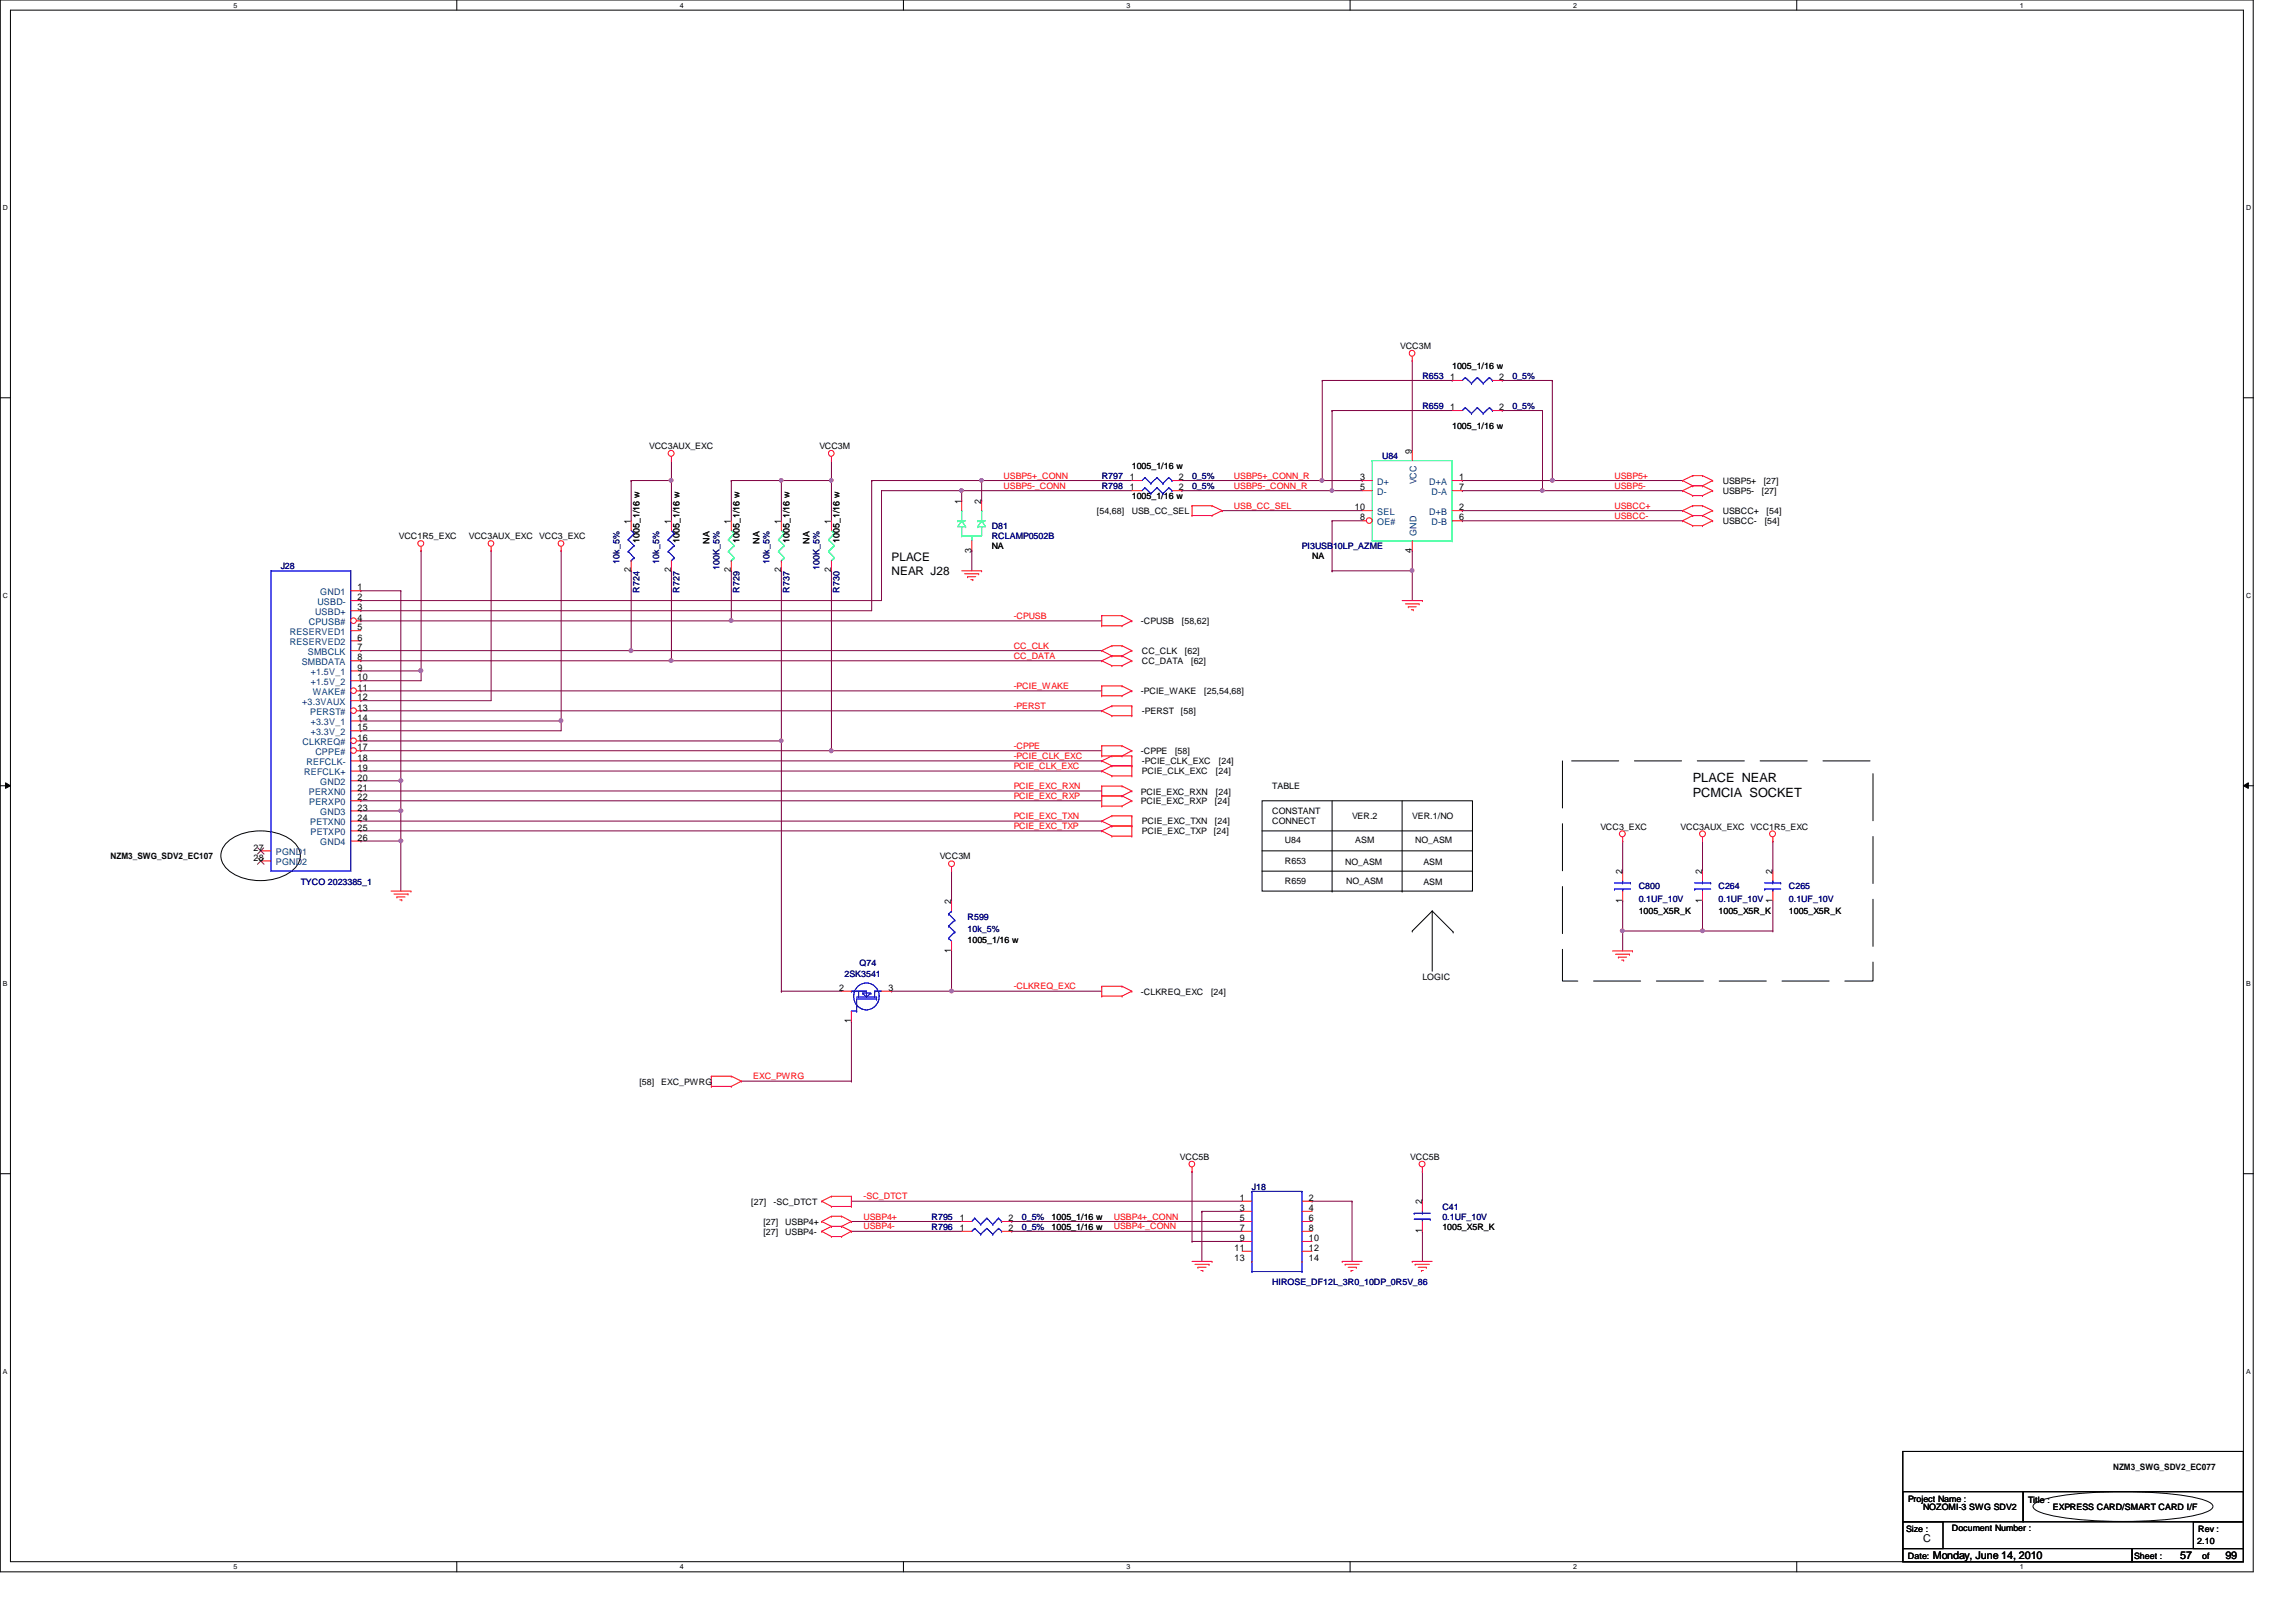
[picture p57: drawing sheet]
<svg xmlns="http://www.w3.org/2000/svg" width="297mm" height="210mm" viewBox="0 0 297 210" stroke-linecap="round" stroke-linejoin="round" font-family="sans-serif">
<defs><g id="words">
<g font-size="1.7">
<text x="219" y="101.3">PLACE NEAR</text>
<text x="219" y="103.2">PCMCIA SOCKET</text>
</g>
<g font-size="1.5">
<text x="115.4" y="72.6">PLACE</text>
<text x="115.4" y="74.4">NEAR J28</text>
</g>
<g font-size="1.4">
<text x="248.8" y="199.5">C</text>
<text x="250.1" y="201.7">Monday, June 14, 2010</text>
<text x="282.1" y="201.7">57</text>
<text x="287.9" y="201.7">99</text>
</g>
<g font-size="1.2">
<text x="187.6" y="49.2">1</text>
<text x="187.6" y="53.1">1</text>
<text x="194" y="49.2">2</text>
<text x="194" y="53.1">2</text>
<text x="182.7" y="58.7" transform="rotate(-90 182.7 58.7)">9</text>
<text x="124.4" y="65.2" transform="rotate(-90 124.4 65.2)">1</text>
<text x="127" y="65.2" transform="rotate(-90 127 65.2)">2</text>
<text x="146.2" y="63.5">1</text>
<text x="146.2" y="62.1">1</text>
<text x="152.5" y="63.5">2</text>
<text x="152.5" y="62.1">2</text>
<text x="176" y="62.1">3</text>
<text x="176" y="63.5">5</text>
<text x="188.8" y="63.5">7</text>
<text x="188.8" y="62.1">1</text>
<text x="81.6" y="67.8" transform="rotate(-90 81.6 67.8)">1</text>
<text x="86.8" y="67.8" transform="rotate(-90 86.8 67.8)">1</text>
<text x="94.6" y="67.8" transform="rotate(-90 94.6 67.8)">1</text>
<text x="101" y="67.8" transform="rotate(-90 101 67.8)">1</text>
<text x="107.5" y="67.8" transform="rotate(-90 107.5 67.8)">1</text>
<text x="125.7" y="71.5" transform="rotate(-90 125.7 71.5)">3</text>
<text x="175.3" y="66">10</text>
<text x="176" y="67.4">8</text>
<text x="182.7" y="71.5" transform="rotate(-90 182.7 71.5)">4</text>
<text x="188.8" y="66">2</text>
<text x="188.8" y="67.4">6</text>
<text x="46.3" y="76.4">1</text>
<text x="46.3" y="77.7">2</text>
<text x="81.6" y="74.1" transform="rotate(-90 81.6 74.1)">2</text>
<text x="86.8" y="74.1" transform="rotate(-90 86.8 74.1)">2</text>
<text x="94.6" y="74.1" transform="rotate(-90 94.6 74.1)">2</text>
<text x="101" y="74.1" transform="rotate(-90 101 74.1)">2</text>
<text x="107.5" y="74.1" transform="rotate(-90 107.5 74.1)">2</text>
<text x="46.3" y="80.3">4</text>
<text x="46.3" y="81.6">5</text>
<text x="46.3" y="82.9">6</text>
<text x="46.3" y="79">3</text>
<text x="46.3" y="86.8">9</text>
<text x="46.3" y="84.2">7</text>
<text x="46.3" y="85.5">8</text>
<text x="46.3" y="88.1">10</text>
<text x="46.3" y="89.4">11</text>
<text x="46.3" y="90.6">12</text>
<text x="46.3" y="91.9">13</text>
<text x="46.3" y="93.3">14</text>
<text x="46.3" y="94.5">15</text>
<text x="46.3" y="95.8">16</text>
<text x="46.3" y="97.1">17</text>
<text x="46.3" y="98.4">18</text>
<text x="46.3" y="101">20</text>
<text x="46.3" y="99.7">19</text>
<text x="46.3" y="102.3">21</text>
<text x="46.3" y="103.6">22</text>
<text x="46.3" y="104.9">23</text>
<text x="46.3" y="106.2">24</text>
<text x="46.3" y="107.5">25</text>
<text x="32.8" y="111.4">28</text>
<text x="32.8" y="110.1">27</text>
<text x="46.3" y="108.8">26</text>
<text x="209.9" y="113.1" transform="rotate(-90 209.9 113.1)">2</text>
<text x="220.2" y="113.1" transform="rotate(-90 220.2 113.1)">2</text>
<text x="229.3" y="113.1" transform="rotate(-90 229.3 113.1)">2</text>
<text x="123.1" y="117" transform="rotate(-90 123.1 117)">2</text>
<text x="209.9" y="116.8" transform="rotate(-90 209.9 116.8)">1</text>
<text x="220.2" y="116.8" transform="rotate(-90 220.2 116.8)">1</text>
<text x="229.3" y="116.8" transform="rotate(-90 229.3 116.8)">1</text>
<text x="123.1" y="123.3" transform="rotate(-90 123.1 123.3)">1</text>
<text x="108.6" y="128.2">2</text>
<text x="114.9" y="128.2">3</text>
<text x="110.1" y="132.4" transform="rotate(-90 110.1 132.4)">1</text>
<text x="160.4" y="155.4">1</text>
<text x="169.3" y="155.4">2</text>
<text x="184" y="155.9" transform="rotate(-90 184 155.9)">2</text>
<text x="124.2" y="158">1</text>
<text x="124.2" y="159.3">1</text>
<text x="130.5" y="158">2</text>
<text x="130.5" y="159.3">2</text>
<text x="159.7" y="161.9">11</text>
<text x="160.4" y="156.7">3</text>
<text x="160.4" y="158">5</text>
<text x="160.4" y="159.3">7</text>
<text x="160.4" y="160.6">9</text>
<text x="169.3" y="156.7">4</text>
<text x="169.3" y="158">6</text>
<text x="169.3" y="159.3">8</text>
<text x="169.3" y="160.6">10</text>
<text x="169.3" y="161.9">12</text>
<text x="184" y="159.6" transform="rotate(-90 184 159.6)">1</text>
<text x="159.7" y="163.2">13</text>
<text x="169.3" y="163.2">14</text>
</g>
<g font-size="1.2" fill="#004080">
<text x="178.2" y="62.7">D+</text>
<text x="178.2" y="64.1">D-</text>
<text x="183.3" y="62.7" transform="rotate(-90 183.3 62.7)">VCC</text>
<text x="184.9" y="62.7">D+A</text>
<text x="185.2" y="64.1">D-A</text>
<text x="178.2" y="66.6">SEL</text>
<text x="178.2" y="67.9">OE#</text>
<text x="183.3" y="69.3" transform="rotate(-90 183.3 69.3)">GND</text>
<text x="184.9" y="66.6">D+B</text>
<text x="185.2" y="67.9">D-B</text>
<text x="41.4" y="77">GND1</text>
<text x="37.5" y="82.2">RESERVED1</text>
<text x="37.5" y="83.5">RESERVED2</text>
<text x="40" y="80.9">CPUSB#</text>
<text x="40.8" y="79.6">USBD+</text>
<text x="41.1" y="78.3">USBD-</text>
<text x="39" y="86.1">SMBDATA</text>
<text x="39.8" y="84.8">SMBCLK</text>
<text x="40.2" y="87.4">+1.5V_1</text>
<text x="40.2" y="88.6">+1.5V_2</text>
<text x="40.5" y="90">WAKE#</text>
<text x="39.1" y="91.2">+3.3VAUX</text>
<text x="40.1" y="92.5">PERST#</text>
<text x="40.2" y="93.9">+3.3V_1</text>
<text x="40.2" y="95.1">+3.3V_2</text>
<text x="39.2" y="96.4">CLKREQ#</text>
<text x="39.4" y="100.3">REFCLK+</text>
<text x="39.7" y="99">REFCLK-</text>
<text x="40.8" y="97.7">CPPE#</text>
<text x="41.4" y="101.6">GND2</text>
<text x="40" y="102.9">PERXN0</text>
<text x="40" y="104.2">PERXP0</text>
<text x="40.1" y="106.8">PETXN0</text>
<text x="41.4" y="105.5">GND3</text>
<text x="35.7" y="112">PGND2</text>
<text x="35.7" y="110.7">PGND1</text>
<text x="40.2" y="108.1">PETXP0</text>
<text x="41.4" y="109.4">GND4</text>
</g>
<g font-size="1.1">
<text x="181.1" y="45.2">VCC3M</text>
<text x="187.9" y="47.8">1005_1/16 w</text>
<text x="84" y="58.1">VCC3AUX_EXC</text>
<text x="106" y="58.1">VCC3M</text>
<text x="187.9" y="55.5">1005_1/16 w</text>
<text x="146.4" y="64.6">1005_1/16 w</text>
<text x="146.4" y="60.7">1005_1/16 w</text>
<text x="222.9" y="62.7">USBP5+</text>
<text x="222.9" y="64">USBP5-</text>
<text x="227.9" y="64">[27]</text>
<text x="228.2" y="62.7">[27]</text>
<text x="51.6" y="69.8">VCC1R5_EXC</text>
<text x="60.7" y="69.8">VCC3AUX_EXC</text>
<text x="69.8" y="69.8">VCC3_EXC</text>
<text x="82.7" y="70.2" transform="rotate(-90 82.7 70.2)">1005_1/16 w</text>
<text x="87.9" y="70.2" transform="rotate(-90 87.9 70.2)">1005_1/16 w</text>
<text x="91.8" y="70.4" transform="rotate(-90 91.8 70.4)">NA</text>
<text x="95.7" y="70.2" transform="rotate(-90 95.7 70.2)">1005_1/16 w</text>
<text x="98.3" y="70.4" transform="rotate(-90 98.3 70.4)">NA</text>
<text x="102.1" y="70.2" transform="rotate(-90 102.1 70.2)">1005_1/16 w</text>
<text x="104.7" y="70.4" transform="rotate(-90 104.7 70.4)">NA</text>
<text x="108.6" y="70.2" transform="rotate(-90 108.6 70.2)">1005_1/16 w</text>
<text x="128.3" y="71.1">NA</text>
<text x="141.9" y="66.5">[54,68]</text>
<text x="146.4" y="66.5">USB_CC_SEL</text>
<text x="222.9" y="66.5">USBCC+</text>
<text x="222.9" y="67.8">USBCC-</text>
<text x="228.3" y="67.8">[54]</text>
<text x="228.6" y="66.5">[54]</text>
<text x="169.8" y="72.3">NA</text>
<text x="147.6" y="80.8">-CPUSB</text>
<text x="152.9" y="80.8">[58,62]</text>
<text x="147.6" y="89.9">-PCIE_WAKE</text>
<text x="147.7" y="84.7">CC_CLK</text>
<text x="147.7" y="86">CC_DATA</text>
<text x="153.3" y="84.7">[62]</text>
<text x="154.1" y="86">[62]</text>
<text x="155.8" y="89.9">[25,54,68]</text>
<text x="147.7" y="92.5">-PERST</text>
<text x="152.8" y="92.5">[58]</text>
<text x="147.6" y="97.6">-CPPE</text>
<text x="147.7" y="98.9">-PCIE_CLK_EXC</text>
<text x="147.7" y="100.2">PCIE_CLK_EXC</text>
<text x="152" y="97.6">[58]</text>
<text x="157.3" y="100.2">[24]</text>
<text x="157.7" y="98.9">[24]</text>
<text x="147.6" y="102.8">PCIE_EXC_RXN</text>
<text x="147.6" y="104.1">PCIE_EXC_RXP</text>
<text x="147.7" y="106.7">PCIE_EXC_TXN</text>
<text x="147.7" y="108">PCIE_EXC_TXP</text>
<text x="157.1" y="108">[24]</text>
<text x="157.2" y="104.1">[24]</text>
<text x="157.2" y="106.7">[24]</text>
<text x="157.3" y="102.8">[24]</text>
<text x="164.6" y="102.2">TABLE</text>
<text x="164.6" y="105.3">CONSTANT</text>
<text x="164.6" y="106.7">CONNECT</text>
<text x="174.9" y="106">VER.2</text>
<text x="182.7" y="106">VER.1/NO</text>
<text x="207" y="107.4">VCC3_EXC</text>
<text x="217.4" y="107.4">VCC3AUX_EXC VCC1R5_EXC</text>
<text x="14.3" y="111.2">NZM3_SWG_SDV2_EC107</text>
<text x="121.6" y="111.2">VCC3M</text>
<text x="166.2" y="109.1">U84</text>
<text x="166.2" y="111.8">R653</text>
<text x="174" y="111.9">NO_ASM</text>
<text x="175.3" y="109.1">ASM</text>
<text x="183.1" y="109.1">NO_ASM</text>
<text x="184.1" y="111.9">ASM</text>
<text x="166.2" y="114.3">R659</text>
<text x="174.2" y="114.3">NO_ASM</text>
<text x="184.1" y="114.5">ASM</text>
<text x="212" y="118.2">1005_X5R_K</text>
<text x="222.3" y="118.2">1005_X5R_K</text>
<text x="231.4" y="118.2">1005_X5R_K</text>
<text x="125.2" y="122.1">1005_1/16 w</text>
<text x="147.6" y="128.7">-CLKREQ_EXC</text>
<text x="156.7" y="128.7">[24]</text>
<text x="184" y="126.8">LOGIC</text>
<text x="82.7" y="140.4">[58]</text>
<text x="85.6" y="140.4">EXC_PWRG</text>
<text x="97.2" y="155.9">[27]</text>
<text x="100.1" y="155.9">-SC_DTCT</text>
<text x="152.7" y="150.1">VCC5B</text>
<text x="182.5" y="150.1">VCC5B</text>
<text x="98.8" y="158.5">[27]</text>
<text x="98.8" y="159.8">[27]</text>
<text x="101.6" y="158.5">USBP4+</text>
<text x="101.6" y="159.8">USBP4-</text>
<text x="136.1" y="157.9">1005_1/16 w</text>
<text x="136.1" y="159.2">1005_1/16 w</text>
<text x="186.6" y="159.2">1005_X5R_K</text>
<text x="273.4" y="190.2">NZM3_SWG_SDV2_EC077</text>
<text x="246.8" y="194.4">Project Name :</text>
<text x="248.8" y="195.4">NOZOMI-3 SWG SDV2</text>
<text x="262.4" y="194.5">Title :</text>
<text x="265.6" y="195.4">EXPRESS CARD/SMART CARD I/F</text>
<text x="246.6" y="198.3">Size :</text>
<text x="246.8" y="201.8">Date:</text>
<text x="252.5" y="198.2">Document Number :</text>
<text x="276.1" y="201.8">Sheet :</text>
<text x="284.3" y="199.8">2.10</text>
<text x="284.4" y="198.3">Rev :</text>
<text x="284.9" y="201.8">of</text>
</g>
<g font-size="1.1" fill="#000080">
<text x="184" y="49.1">R653</text>
<text x="184" y="52.9">R659</text>
<text x="195.7" y="49.1">0_5%</text>
<text x="195.7" y="52.9">0_5%</text>
<text x="178.8" y="59.4">U84</text>
<text x="142.5" y="63.3">R798</text>
<text x="142.5" y="62">R797</text>
<text x="154.2" y="63.3">0_5%</text>
<text x="154.2" y="62">0_5%</text>
<text x="128.3" y="68.5">D81</text>
<text x="128.3" y="69.8">RCLAMP0502B</text>
<text x="168.4" y="71.1">PI3USB10LP_AZME</text>
<text x="36.3" y="73.7">J28</text>
<text x="80.1" y="72.9" transform="rotate(-90 80.1 72.9)">10k_5%</text>
<text x="82.7" y="76.7" transform="rotate(-90 82.7 76.7)">R724</text>
<text x="85.3" y="72.9" transform="rotate(-90 85.3 72.9)">10k_5%</text>
<text x="87.9" y="76.7" transform="rotate(-90 87.9 76.7)">R727</text>
<text x="93.1" y="73.7" transform="rotate(-90 93.1 73.7)">100K_5%</text>
<text x="95.7" y="76.7" transform="rotate(-90 95.7 76.7)">R729</text>
<text x="99.6" y="72.9" transform="rotate(-90 99.6 72.9)">10k_5%</text>
<text x="102.1" y="76.7" transform="rotate(-90 102.1 76.7)">R737</text>
<text x="106" y="73.7" transform="rotate(-90 106 73.7)">100K_5%</text>
<text x="108.6" y="76.7" transform="rotate(-90 108.6 76.7)">R730</text>
<text x="38.9" y="114.5">TYCO 2023385_1</text>
<text x="125.2" y="119">R599</text>
<text x="212" y="115.1">C800</text>
<text x="212" y="116.7">0.1UF_10V</text>
<text x="222.3" y="115.1">C264</text>
<text x="222.3" y="116.7">0.1UF_10V</text>
<text x="231.4" y="115.1">C265</text>
<text x="231.4" y="116.7">0.1UF_10V</text>
<text x="111.2" y="125">Q74</text>
<text x="125.2" y="120.6">10k_5%</text>
<text x="109.3" y="126.5">2SK3541</text>
<text x="162" y="154">J18</text>
<text x="120.5" y="157.9">R795</text>
<text x="120.5" y="159.2">R796</text>
<text x="132.2" y="157.9">0_5%</text>
<text x="132.2" y="159.2">0_5%</text>
<text x="186.6" y="156.5">C41</text>
<text x="186.6" y="157.9">0.1UF_10V</text>
<text x="164.6" y="166.3">HIROSE_DF12L_3R0_10DP_0R5V_86</text>
</g>
<g font-size="1.1" fill="#f00">
<text x="129.8" y="63.2">USBP5-_CONN</text>
<text x="129.8" y="61.9">USBP5+_CONN</text>
<text x="159.6" y="61.9">USBP5+_CONN_R</text>
<text x="159.6" y="65.8">USB_CC_SEL</text>
<text x="159.6" y="63.2">USBP5-_CONN_R</text>
<text x="208.9" y="61.9">USBP5+</text>
<text x="208.9" y="63.2">USBP5-</text>
<text x="208.9" y="65.8">USBCC+</text>
<text x="208.9" y="67.1">USBCC-</text>
<text x="131.1" y="80.1">-CPUSB</text>
<text x="131.1" y="83.9">CC_CLK</text>
<text x="131.1" y="85.3">CC_DATA</text>
<text x="131.1" y="89.2">-PCIE_WAKE</text>
<text x="131.1" y="91.7">-PERST</text>
<text x="131.1" y="96.9">-CPPE</text>
<text x="131.1" y="98.2">-PCIE_CLK_EXC</text>
<text x="131.1" y="99.5">PCIE_CLK_EXC</text>
<text x="131.1" y="102.1">PCIE_EXC_RXN</text>
<text x="131.1" y="103.4">PCIE_EXC_RXP</text>
<text x="131.1" y="106">PCIE_EXC_TXN</text>
<text x="131.1" y="107.3">PCIE_EXC_TXP</text>
<text x="131.1" y="128">-CLKREQ_EXC</text>
<text x="97.4" y="139.7">EXC_PWRG</text>
<text x="111.7" y="155.2">-SC_DTCT</text>
<text x="111.7" y="157.8">USBP4+</text>
<text x="111.7" y="159.1">USBP4-</text>
<text x="144.1" y="159.1">USBP4-_CONN</text>
<text x="144.1" y="157.8">USBP4+_CONN</text>
</g>
<g font-size=".9">
<text x="30.2" y="1">5</text>
<text x="88" y="1">4</text>
<text x="145.8" y="1">3</text>
<text x="203.5" y="1">2</text>
<text x="261.3" y="1">1</text>
<text x=".4" y="27.2">D</text>
<text x="290.6" y="27.2">D</text>
<text x=".4" y="77.3">C</text>
<text x="290.6" y="77.3">C</text>
<text x=".4" y="127.6">B</text>
<text x="290.6" y="127.6">B</text>
<text x=".4" y="177.8">A</text>
<text x="290.6" y="177.8">A</text>
<text x="30.2" y="203.1">5</text>
<text x="88" y="203.1">4</text>
<text x="145.8" y="203.1">3</text>
<text x="203.5" y="203.1">2</text>
<text x="261.3" y="203.1">1</text>
</g>
</g></defs>
<path d="M0 0h291.5v203.4h-291.5zM1.4 1.3h288.8v200.8h-288.8z" fill="none" stroke="#000" stroke-width=".13"/>
<g fill="#fff">
<path d="M30.2 .2h.5v1h-.5z"/>
<path d="M30.2 202.3h.5v1h-.5z"/>
</g>
<path d="M59.1 0v1.3M59.1 202.1v1.3" fill="none" stroke="#000" stroke-width=".13"/>
<g fill="#fff">
<path d="M88 .2h.5v1h-.5z"/>
<path d="M88 202.3h.5v1h-.5z"/>
</g>
<path d="M116.9 0v1.3M116.9 202.1v1.3" fill="none" stroke="#000" stroke-width=".13"/>
<g fill="#fff">
<path d="M145.8 .2h.5v1h-.5z"/>
<path d="M145.8 202.3h.5v1h-.5z"/>
</g>
<path d="M174.7 0v1.3M174.7 202.1v1.3" fill="none" stroke="#000" stroke-width=".13"/>
<g fill="#fff">
<path d="M203.5 .2h.5v1h-.5z"/>
<path d="M203.5 202.3h.5v1h-.5z"/>
</g>
<path d="M232.4 0v1.3M232.4 202.1v1.3" fill="none" stroke="#000" stroke-width=".13"/>
<g fill="#fff">
<path d="M261.3 .2h.5v1h-.5z"/>
<path d="M261.3 202.3h.5v1h-.5z"/>
<path d="M.4 26.4h.6v1h-.6z"/>
<path d="M290.6 26.4h.6v1h-.6z"/>
<path d="M.4 76.5h.6v1.1h-.6z"/>
<path d="M290.6 76.5h.6v1.1h-.6z"/>
</g>
<path d="M0 51.5h1.4M290.2 51.5h1.3" fill="none" stroke="#000" stroke-width=".13"/>
<g fill="#fff">
<path d="M.4 126.7h.6v1.1h-.6z"/>
<path d="M290.6 126.7h.6v1.1h-.6z"/>
</g>
<path d="M0 101.7h1.4M.7 101.3l.7 .4-.7 .3zM290.2 101.7l.7-.4v.7zM290.2 101.7h1.3" fill="none" stroke="#000" stroke-width=".13"/>
<path d="M.7 101.3l.7 .4-.7 .3zM290.2 101.7l.7-.4v.7z" fill="#000"/>
<g fill="#fff">
<path d="M.4 177h.5v1h-.5z"/>
<path d="M290.6 177h.5v1h-.5z"/>
</g>
<path d="M0 151.9h1.4M290.2 151.9h1.3" fill="none" stroke="#000" stroke-width=".13"/>
<path d="M46.7 76.5h.1M46.7 76.5h5.2M51.9 76.5h.1M51.9 76.5v24.5M46.7 108.8h.1M46.7 108.8h5.2" fill="none" stroke="#800040" stroke-width=".13"/>
<circle cx="51.9" cy="108.8" r=".25" fill="#f0f"/>
<circle cx="51.9" cy="108.8" r=".25" fill="none" stroke="#f0f" stroke-width=".13"/>
<path d="M46.7 104.9h.1M46.7 101h.1M46.7 101h5.2M51.9 108.8h.1M51.9 101h.1M51.9 101v3.9h-5.2M51.9 108.8v6.5" fill="none" stroke="#800040" stroke-width=".13"/>
<circle cx="51.9" cy="101" r=".25" fill="#f0f"/>
<circle cx="51.9" cy="101" r=".25" fill="none" stroke="#f0f" stroke-width=".13"/>
<path d="M54.5 71.2h.1M54.5 71.2v15.6h-7.8M46.7 86.8h.1" fill="none" stroke="#800040" stroke-width=".13"/>
<circle cx="54.4" cy="86.8" r=".26" fill="#f0f"/>
<circle cx="54.4" cy="86.8" r=".26" fill="none" stroke="#f0f" stroke-width=".13"/>
<path d="M46.7 77.7h.1M46.7 79h.1M46.7 77.7h67.3M46.7 79h66.1M46.7 88.1h.1M54.5 86.8h.1M54.5 86.8v1.3h-7.8M94.6 80.3h.1M94.6 80.3h47.9" fill="none" stroke="#800040" stroke-width=".13"/>
<path d="M94.4 80.1h.2l.2 .1-.1 .3-.1 .1-.2-.1z" fill-rule="evenodd" fill="#f0f"/>
<path d="M94.4 80.1h.2l.2 .1-.1 .3-.1 .1-.2-.1z" fill="none" stroke="#f0f" stroke-width=".13"/>
<path d="M63.5 71.2h.1M63.5 71.2v19.5h-16.8M46.7 90.7h.1M46.7 94.6h.1M46.7 93.3h.1M46.7 93.3h25.9M72.6 93.3h.1M72.6 93.3v1.3h-25.9" fill="none" stroke="#800040" stroke-width=".13"/>
<path d="M72.4 93.1l.2-.1 .2 .1-.1 .3-.1 .1-.2-.1z" fill-rule="evenodd" fill="#f0f"/>
<path d="M72.4 93.1l.2-.1 .2 .1-.1 .3-.1 .1-.2-.1z" fill="none" stroke="#f0f" stroke-width=".13"/>
<path d="M81.7 84.2h.1M81.7 84.2h60.8" fill="none" stroke="#800040" stroke-width=".13"/>
<path d="M81.5 84l.1-.1 .2 .2v.3l-.2 .1-.1-.1z" fill-rule="evenodd" fill="#f0f"/>
<path d="M81.5 84l.1-.1 .2 .2v.3l-.2 .1-.1-.1z" fill="none" stroke="#f0f" stroke-width=".13"/>
<path d="M86.9 85.5h.1M86.9 85.5h55.6" fill="none" stroke="#800040" stroke-width=".13"/>
<circle cx="86.8" cy="85.5" r=".25" fill="#f0f"/>
<circle cx="86.8" cy="85.5" r=".25" fill="none" stroke="#f0f" stroke-width=".13"/>
<path d="M46.7 89.4h.1M46.7 92h.1M46.7 89.4h95.8M46.7 92h95.8M107.6 97.2h.1M107.6 97.2h34.9" fill="none" stroke="#800040" stroke-width=".13"/>
<path d="M107.4 97l.1-.1 .2 .1v.3l-.2 .1-.1-.1z" fill-rule="evenodd" fill="#f0f"/>
<path d="M107.4 97l.1-.1 .2 .1v.3l-.2 .1-.1-.1z" fill="none" stroke="#f0f" stroke-width=".13"/>
<g fill="none" stroke="#800040" stroke-width=".13">
<path d="M81.7 73.9h.1M81.7 62.2h.1M81.7 62.2v5.2M81.7 73.9v10.3h-35M81.7 62.2h5.2M86.9 73.9h.1M86.9 73.9v11.6h-40.2M46.7 98.5h.1M46.7 99.8h.1M46.7 84.2h.1M46.7 85.5h.1M46.7 98.5h95.8"/>
<path d="M46.7 99.8h95.8M46.7 102.4h.1M46.7 103.6h.1M46.7 106.3h.1M46.7 107.5h.1M46.7 102.4h95.8M46.7 103.6h95.8M46.7 106.3h95.8M46.7 107.5h95.8"/>
</g>
<circle cx="86.8" cy="62.2" r=".25" fill="#f0f"/>
<circle cx="86.8" cy="62.2" r=".25" fill="none" stroke="#f0f" stroke-width=".13"/>
<path d="M72.6 71.2h.1M72.6 71.2v22.1M86.9 62.2h.1M86.9 62.2v5.2M51.9 104.9h.1M51.9 104.9v3.9" fill="none" stroke="#800040" stroke-width=".13"/>
<circle cx="51.9" cy="104.9" r=".25" fill="#f0f"/>
<circle cx="51.9" cy="104.9" r=".25" fill="none" stroke="#f0f" stroke-width=".13"/>
<g fill="none" stroke="#800040" stroke-width=".13">
<path d="M86.9 59.6v2.6M86.9 62.2h.1M94.6 73.9h.1M94.6 73.9v6.4h-47.9M101.1 73.9h.1M101.1 73.9v22h-54.4M107.6 73.9h.1M107.6 62.2h.1M107.6 62.2v5.2M107.6 73.9v23.3h-60.9M46.7 80.3h.1M46.7 95.9h.1"/>
<path d="M46.7 97.2h.1"/>
</g>
<path d="M107.4 62h.3l.1 .1-.1 .2-.2 .1-.1-.1z" fill-rule="evenodd" fill="#f0f"/>
<path d="M107.4 62h.3l.1 .1-.1 .2-.2 .1-.1-.1z" fill="none" stroke="#f0f" stroke-width=".13"/>
<path d="M101.1 62.2h.1M101.1 62.2h6.5" fill="none" stroke="#800040" stroke-width=".13"/>
<path d="M100.9 62h.3l.1 .1-.1 .2-.2 .1-.1-.1z" fill-rule="evenodd" fill="#f0f"/>
<path d="M100.9 62h.3l.1 .1-.1 .2-.2 .1-.1-.1z" fill="none" stroke="#f0f" stroke-width=".13"/>
<path d="M107.6 59.6v2.6M94.6 62.2h.1M94.6 62.2v5.2M94.6 62.2h6.5M101.1 62.2h.1M101.1 62.2v5.2M107.6 62.2h.1M101.1 95.9v32.4M101.1 128.3h.1" fill="none" stroke="#800040" stroke-width=".13"/>
<path d="M100.9 95.7h.3l.1 .1-.1 .2-.2 .1-.1-.1z" fill-rule="evenodd" fill="#f0f"/>
<path d="M100.9 95.7h.3l.1 .1-.1 .2-.2 .1-.1-.1z" fill="none" stroke="#f0f" stroke-width=".13"/>
<g fill="none" stroke="#800040" stroke-width=".13">
<path d="M123.1 112.7h.1M123.1 112.7v3.9M95.9 139.9h14.2M101.1 128.3h.1M101.1 128.3h7.8M110.1 139.9h.1M110.1 132.2h.1M110.1 132.2v7.7M115.4 128.3h.1M115.4 128.3h27.1M123.1 128.3h.1M123.1 123.1h.1"/>
<path d="M123.1 123.1v5.2"/>
</g>
<circle cx="123.1" cy="128.2" r=".25" fill="#f0f"/>
<circle cx="123.1" cy="128.2" r=".25" fill="none" stroke="#f0f" stroke-width=".13"/>
<path d="M114 63.5h.1M114 63.5v14.2M124.4 63.5h.1M124.4 63.5h22" fill="none" stroke="#800040" stroke-width=".13"/>
<path d="M124.2 63.3h.3l.1 .2-.1 .1-.1 .1-.2-.1z" fill-rule="evenodd" fill="#f0f"/>
<path d="M124.2 63.3h.3l.1 .2-.1 .1-.1 .1-.2-.1z" fill="none" stroke="#f0f" stroke-width=".13"/>
<path d="M112.8 62.2h.1M112.8 62.2v16.8M127 62.2h.1M127 62.2h19.4" fill="none" stroke="#800040" stroke-width=".13"/>
<path d="M126.8 62h.3l.1 .1-.1 .2-.1 .1-.2-.1z" fill-rule="evenodd" fill="#f0f"/>
<path d="M126.8 62h.3l.1 .1-.1 .2-.1 .1-.2-.1z" fill="none" stroke="#f0f" stroke-width=".13"/>
<path d="M112.8 62.2h.1M112.8 62.2h14.2v2.6M114 63.5h.1M114 63.5h10.4v1.3M124.4 64.8h.1M125.7 71.2h.1M125.7 71.2v2.7M127 64.8h.1M152.9 62.2h18.2M171.1 62.2h.1M172.3 63.5h.1M172.3 63.5h3.9" fill="none" stroke="#800040" stroke-width=".13"/>
<path d="M172.1 63.3h.4v.2v.1l-.2 .1-.2-.1z" fill-rule="evenodd" fill="#f0f"/>
<path d="M172.1 63.3h.4v.2v.1l-.2 .1-.2-.1z" fill="none" stroke="#f0f" stroke-width=".13"/>
<path d="M199.6 63.5h.1M199.6 63.5h18.1M200.8 62.2h.1M200.8 62.2h16.9" fill="none" stroke="#800040" stroke-width=".13"/>
<path d="M199.4 63.3h.3l.1 .2-.1 .1-.2 .1-.1-.1z" fill-rule="evenodd" fill="#f0f"/>
<path d="M199.4 63.3h.3l.1 .2-.1 .1-.2 .1-.1-.1z" fill="none" stroke="#f0f" stroke-width=".13"/>
<path d="M171.1 49.2h.1M171.1 49.2v13M158.1 66.1h.1M158.1 66.1h18.1M189.2 66.1h.1M189.2 67.4h.1M189.2 66.1h28.5M189.2 67.4h28.5" fill="none" stroke="#800040" stroke-width=".13"/>
<circle cx="171" cy="62.2" r=".25" fill="#f0f"/>
<circle cx="171" cy="62.2" r=".25" fill="none" stroke="#f0f" stroke-width=".13"/>
<path d="M171.1 49.2h16.8M172.3 53.1h.1M172.3 53.1v10.4h-19.4M172.3 53.1h15.6M187.9 49.2h.1M200.8 49.2h.1M200.8 49.2v13M152.9 63.5h.1M171.1 62.2h5.1M176.2 62.2h.1" fill="none" stroke="#800040" stroke-width=".13"/>
<circle cx="200.8" cy="62.2" r=".25" fill="#f0f"/>
<circle cx="200.8" cy="62.2" r=".25" fill="none" stroke="#f0f" stroke-width=".13"/>
<g fill="none" stroke="#800040" stroke-width=".13">
<path d="M182.7 46.7h.1M182.7 46.7v11.6M194.3 49.2h.1M194.3 53.1h.1M194.3 49.2h6.5M194.3 53.1h5.3M199.6 53.1h.1M199.6 53.1v10.4h-10.4M172.3 67.4h.1M172.3 73.9h.1M172.3 67.4h3.9M172.3 67.4v6.5"/>
<path d="M172.3 73.9h10.4M182.7 73.9h.1M182.7 73.9v3.8M189.2 63.5h.1M189.2 62.2h.1M189.2 62.2h11.6"/>
</g>
<path d="M182.5 73.6h.2l.2 .1-.1 .3-.1 .1-.2-.1z" fill-rule="evenodd" fill="#f0f"/>
<path d="M182.5 73.6h.2l.2 .1-.1 .3-.1 .1-.2-.1z" fill="none" stroke="#f0f" stroke-width=".13"/>
<g fill="none" stroke="#800040" stroke-width=".13">
<path d="M182.7 71.2h.1M182.7 71.2v2.7M209.9 108.8h.1M209.9 108.8v3.9M229.4 116.6v3.9M209.9 120.5h.1M209.9 120.5v2.6M220.3 120.5h.1M220.3 120.5h9.1M229.4 120.5h.1M110.1 158.1h.1M110.1 159.3h.1"/>
<path d="M110.1 155.4h.1M110.1 155.4h50.6M110.1 159.3h14.3M110.1 158.1h14.3M130.9 159.3h.1M130.9 158.1h.1M130.9 159.3h29.8M130.9 158.1h29.8M154.2 151.6h.1M154.2 151.6v9.1M155.5 156.8h.1M155.5 156.8v6.4"/>
<path d="M155.5 156.8h5.2M169.8 155.4h.1M169.8 155.4h5.1M174.9 155.4h.1M174.9 155.4v7.8M184 151.6h.1M184 159.3h.1M184 151.6v3.8M184 159.3v3.9M154.2 160.7h.1M154.2 160.7h6.5"/>
</g>
<circle cx="220.3" cy="120.4" r=".25" fill="#f0f"/>
<circle cx="220.3" cy="120.4" r=".25" fill="none" stroke="#f0f" stroke-width=".13"/>
<path d="M209.9 116.6h.1M209.9 116.6v3.9M220.3 116.6v3.9M209.9 120.5h.1M209.9 120.5h10.4M220.3 120.5h.1" fill="none" stroke="#800040" stroke-width=".13"/>
<circle cx="209.9" cy="120.4" r=".25" fill="#f0f"/>
<circle cx="209.9" cy="120.4" r=".25" fill="none" stroke="#f0f" stroke-width=".13"/>
<path d="M220.3 108.8h.1M220.3 108.8v3.9M229.4 108.8h.1M229.4 108.8v3.9" fill="none" stroke="#800040" stroke-width=".13"/>
<g fill="none" stroke="#f00" stroke-width=".13">
<path d="M86.9 59.6h.1M86.9 59.1v.5M107.6 59.6h.1M107.6 59.1v.5M182.7 46.7h.1M182.7 46.1v.6M187.9 49.2h1.3M193.1 49.2h1.2M45.4 77.7h1.3M45.4 76.5h1.3M54.5 71.2h.1M54.5 70.7v.5"/>
<path d="M63.5 71.2h.1M63.5 70.7v.5M72.6 71.2h.1M72.6 70.7v.5M81.7 67.4v1.3M81.7 72.6v1.3M124.4 73.9h2.6M124.8 74.3h1.8M125.2 74.6h.1M125.2 74.6h1M125.6 75h.3M125.9 75h.1"/>
<path d="M126.6 74.3h.1M127 73.9h.1M142.5 79.7h.1M142.5 79.7h2.7M142.5 79.7v1.3M145.2 79.7h.1M145.2 79.7l1.2 .6M154.2 65.4h.1M154.2 66.7h.1M154.2 65.4h2.6M154.2 66.7h2.6M154.2 65.4v1.3"/>
<path d="M156.8 65.4h.1M156.8 66.7h.1M156.8 65.4l1.3 .7M158.1 66.1h.1M158.1 66.1l-1.3 .6M181.4 77.7h2.6M181.8 78.1h1.8M182.2 78.5h.1M182.2 78.5h1M182.6 78.9h.2M182.8 78.9h.1M183.6 78.1h.1"/>
<path d="M184 77.7h.1M217.7 62.2h.1M217.7 63.5h.1M217.7 66.1h.1M217.7 67.4h.1M217.7 62.2l1.3 .7M217.7 63.5l1.3 .6M217.7 66.1l1.3 .6M217.7 67.4l1.3 .6M219 61.6h.1M219 62.9h.1M219 64.1h.1"/>
<path d="M219 65.4h.1M219 66.7h.1M219 68h.1M219 61.6l-1.3 .6M219 61.6h1.3M219 62.9h1.3M219 62.9l-1.3 .6M219 64.1h1.3M219 65.4l-1.3 .7M219 65.4h1.3M219 66.7h1.3M219 66.7l-1.3 .7"/>
<path d="M219 68h1.3M220.3 61.6h.1M220.3 62.9h.1M220.3 64.1h.1M220.3 65.4h.1M220.3 66.7h.1M220.3 68h.1M220.3 61.6l1.3 .6M220.3 62.9l1.3 .6M220.3 65.4l1.3 .7M220.3 66.7l1.3 .7M221.6 62.2h.1"/>
<path d="M221.6 63.5h.1M221.6 66.1h.1M221.6 67.4h.1M221.6 62.2l-1.3 .7M221.6 63.5l-1.3 .6M221.6 66.1l-1.3 .6M221.6 67.4l-1.3 .6M45.4 86.8h1.3M142.5 81h.1M142.5 84.2h.1M142.5 85.5h.1M142.5 88.8h.1"/>
<path d="M142.5 90h.1M142.5 92h.1M142.5 96.5h.1M142.5 97.8h.1M142.5 98.5h.1M142.5 99.8h.1M142.5 88.8v1.2M142.5 96.5v1.3M142.5 81h2.7M142.5 84.2l1.3 .7M142.5 85.5l1.3 .6M142.5 88.8h2.7"/>
<path d="M142.5 90h2.7M142.5 92l1.3 .6M142.5 96.5h2.7M142.5 97.8h3.9M142.5 98.5l1.3 .6M142.5 99.8l1.3 .6M143.8 83.6h.1M143.8 84.9h.1M143.8 86.1h.1M143.8 91.4h.1M143.8 92.6h.1M143.8 97.8h.1"/>
<path d="M143.8 99.1h.1M143.8 83.6l-1.3 .6M143.8 83.6h1.4M143.8 84.9h1.4M143.8 84.9l-1.3 .6M143.8 86.1h1.4M143.8 91.4l-1.3 .6M143.8 91.4h2.6M143.8 92.6h2.6M143.8 97.8l-1.3 .7M143.8 99.1h2.6M143.8 99.1l-1.3 .7"/>
<path d="M145.2 81h.1M145.2 83.6h.1M145.2 84.9h.1M145.2 86.1h.1M145.2 88.8h.1M145.2 90h.1M145.2 96.5h.1M145.2 97.8h.1M145.2 83.6l1.2 .6M145.2 84.9l1.2 .6M145.2 88.8l1.2 .6M145.2 96.5l1.2 .7"/>
<path d="M146.4 80.3h.1M146.4 84.2h.1M146.4 85.5h.1M146.4 89.4h.1M146.4 91.4h.1M146.4 92.6h.1M146.4 97.2h.1M146.4 97.8h.1M146.4 99.1h.1M146.4 80.3l-1.2 .7M146.4 84.2l-1.2 .7M146.4 85.5l-1.2 .6"/>
<path d="M146.4 89.4l-1.2 .6M146.4 91.4v1.2M146.4 97.8v2.6M146.4 97.2l-1.2 .6M33.7 111.4h1.3M33.7 110.1h1.3M50.6 115.3h2.6M51 115.7h1.8M51.3 116.1h.1M51.3 116.1h1.1M51.7 116.5h.3M52 116.5h.1"/>
<path d="M52.8 115.7h.1M53.2 115.3h.1M123.1 112.7h.1M123.1 112.2v.5M142.5 101.7h.1M142.5 103h.1M142.5 104.3h.1M142.5 106.3h.1M142.5 107.5h.1M142.5 101.7v2.6M142.5 101.7h2.7M142.5 103h2.7"/>
<path d="M142.5 104.3h2.7M142.5 106.3l1.3 .6M142.5 107.5l1.3 .7M143.8 100.4h.1M143.8 105.6h.1M143.8 106.9h.1M143.8 108.2h.1M143.8 100.4h2.6M143.8 105.6l-1.3 .7M143.8 105.6h2.6M143.8 106.9h2.6M143.8 106.9l-1.3 .6"/>
<path d="M143.8 108.2h2.6M145.2 101.7h.1M145.2 103h.1M145.2 104.3h.1M145.2 101.7l1.2 .7M145.2 103l1.2 .6M146.4 100.4h.1M146.4 102.4h.1M146.4 103.6h.1M146.4 105.6h.1M146.4 106.9h.1M146.4 108.2h.1"/>
<path d="M146.4 105.6v2.6M146.4 102.4l-1.2 .6M146.4 103.6l-1.2 .7M209.9 108.8h.1M209.9 108.3v.5M220.3 108.8h.1M220.3 108.3v.5M229.4 108.8h.1M229.4 108.3v.5M92 139.3h.1M92 139.3h2.6M92 139.3v1.3"/>
<path d="M94.6 139.3h.1M94.6 139.3l1.3 .6M95.9 139.9h.1M95.9 139.9l-1.3 .7M142.5 127.6h.1M142.5 128.9h.1M142.5 127.6v1.3M142.5 127.6h2.7M142.5 128.9h2.7M145.2 127.6h.1M145.2 128.9h.1M145.2 127.6l1.2 .7"/>
<path d="M146.4 128.3h.1M146.4 128.3l-1.2 .6M208.6 123.1h2.6M209 123.5h1.8M209.4 123.9h.1M209.4 123.9h1M209.8 124.2h.3M210.1 124.2h.1M210.8 123.5h.1M211.2 123.1h.1M92 140.6h.1M92 140.6h2.6"/>
<path d="M94.6 140.6h.1M106.3 158.1h.1M106.3 159.3h.1M106.3 155.4h.1M106.3 158.1l1.3 .6M106.3 159.3l1.3 .7M106.3 155.4l1.3 .7M107.6 157.4h.1M107.6 158.7h.1M107.6 154.8h.1M107.6 156.1h.1M107.6 157.4h1.3"/>
<path d="M107.6 157.4l-1.3 .7M107.6 158.7h1.3M107.6 158.7l-1.3 .6M107.6 154.8l-1.3 .6M107.6 154.8h2.5M107.6 156.1h2.5M108.9 157.4h.1M108.9 158.7h.1M108.9 157.4l1.2 .7M108.9 158.7l1.2 .6M110.1 158.1h.1M110.1 159.3h.1"/>
<path d="M110.1 154.8h.1M110.1 156.1h.1M110.1 158.1l-1.2 .6M110.1 159.3l-1.2 .7M110.1 154.8v1.3M124.4 158.1h1.3M129.6 158.1h1.3M154.2 151.6h.1M154.2 151v.6M184 151.6h.1M184 151v.6M107.6 160h.1"/>
<path d="M107.6 160h1.3M108.9 160h.1M154.2 163.2h2.6M154.6 163.6h1.8M155 164h.1M155 164h1M155.4 164.4h.2M155.6 164.4h.1M156.4 163.6h.1M156.8 163.2h.1M173.6 163.2h.1M173.6 163.2h2.6"/>
<path d="M174 163.6h.1M174 163.6h1.8M174.4 164h1.1M174.8 164.4h.1M174.8 164.4h.2M175.5 164h.1M182.7 163.2h.1M182.7 163.2h2.6M183.1 163.6h.1M183.1 163.6h1.8M183.5 164h1M183.9 164.4h.1"/>
<path d="M183.9 164.4h.2M184.5 164h.1"/>
<circle cx="86.8" cy="58.7" r=".38"/>
<circle cx="107.5" cy="58.7" r=".38"/>
<circle cx="182.7" cy="45.7" r=".38"/>
<circle cx="54.4" cy="70.3" r=".37"/>
<circle cx="63.5" cy="70.3" r=".37"/>
<circle cx="72.6" cy="70.3" r=".37"/>
<circle cx="123.1" cy="111.8" r=".37"/>
<circle cx="209.9" cy="107.9" r=".38"/>
<circle cx="220.3" cy="107.9" r=".38"/>
<circle cx="229.3" cy="107.9" r=".38"/>
<circle cx="154.2" cy="150.6" r=".37"/>
<circle cx="184" cy="150.6" r=".37"/>
</g>
<g fill="none" stroke="#000" stroke-width=".13">
<path d="M29.3 109.1a6.9 6.9 0 0 1 7-1.1 3.3 3.3 0 0 1 2.6 2.7 3.4 3.4 0 0 1-2.6 2.8 7.3 7.3 0 0 1-6.5-.7 2.34 2.34 0 0 1-.5-3.7zM163.3 103.6h27.2v11.7h-27.2zM163.3 107.5h27.2M163.3 110.1h27.2M163.3 112.7h27.2M172.3 115.3h.1M172.3 103.6v11.7M181.4 115.3h.1M181.4 103.6v11.7M185.3 117.9h.1M185.3 117.9v7.8M185.3 117.9l-2.6 2.6"/>
<path d="M185.3 117.9l2.7 2.7M190.5 107.5h.1M190.5 110.1h.1M190.5 112.7h.1M182.7 120.5h.1M188 120.6h.1M246.2 196.9h5.2v3.5h-5.2zM246.2 193h15.5v3.9h-15.5zM246.2 187.8h44v14.3h-44zM261.7 193h28.5v3.9h-28.5zM263.1 194.7a5.8 5.8 0 0 1 2.8-1 59.4 59.4 0 0 1 17.5 0 5.8 5.8 0 0 1 2.8 1l.1 .2-.1 .3a5.8 5.8 0 0 1-2.8 1 57.3 57.3 0 0 1-17.5 0 5.8 5.8 0 0 1-2.8-1l-.1-.3zM283.8 196.9h6.4v3.5h-6.4z"/>
<path d="M246.2 200.4h29.6v1.7h-29.6zM275.8 200.4h14.4v1.7h-14.4z"/>
</g>
<path d="M202.1 98.5h40.2v28.5h-40.2z" fill="none" stroke="#000" stroke-width=".13" stroke-dasharray="6.1 2"/>
<g fill="none" stroke="#00f" stroke-width=".13">
<path d="M189.6 48.9h.1M189.6 48.9l-.4 .3M189.6 48.9l.8 .7M190.4 49.6h.1M191.1 48.9h.1M191.1 48.9l-.7 .7M191.1 48.9l.8 .7M191.9 49.6h.1M192.7 48.9h.1M192.7 48.9l-.8 .7M192.7 48.9l.4 .3M193.1 49.2h.1"/>
<path d="M35 73.9h10.4v38.8h-10.4zM81.3 69.8h.1M81.3 71.4h.1M81.3 69.8l.7 .8M81.3 71.4l.7 .8M81.7 72.6h.1M81.7 68.7l.3 .3M82 69h.1M82 70.6h.1M82 72.2h.1M82 69l-.7 .8M82 70.6l-.7 .8"/>
<path d="M82 72.2l-.3 .4M126.1 157.6h.1M126.1 157.6l-.4 .5M126.1 157.6l.8 .9M126.9 158.5h.1M127.7 157.6h.1M127.7 157.6l-.8 .9M127.7 157.6l.7 .9M128.4 158.5h.1M129.2 157.6h.1M129.2 157.6l-.8 .9M129.2 157.6l.4 .5"/>
<path d="M129.6 158.1h.1"/>
</g>
<path d="M33.4 111l.8 .8M33.4 109.7l.8 .8M34.1 111l-.8 .8M34.1 109.7l-.8 .8" fill="none" stroke="#804000" stroke-width=".13"/>
<circle cx="45.7" cy="80.3" r=".37" fill="#fff"/>
<g fill="none" stroke="#f00" stroke-width=".13">
<path d="M45.4 81.6h1.3M45.4 82.9h1.3M45.4 84.2h1.3M45.4 85.5h1.3M45.4 88.1h1.3M46.1 80.3h.6"/>
<circle cx="45.7" cy="80.3" r=".37"/>
</g>
<circle cx="45.7" cy="89.4" r=".37" fill="#fff"/>
<g fill="none" stroke="#f00" stroke-width=".13">
<path d="M45.4 90.7h1.3M46.1 89.4h.6"/>
<circle cx="45.7" cy="89.4" r=".37"/>
</g>
<circle cx="45.7" cy="92" r=".37" fill="#fff"/>
<g fill="none" stroke="#f00" stroke-width=".13">
<path d="M45.4 93.3h1.3M45.4 94.6h1.3M46.1 92h.6"/>
<circle cx="45.7" cy="92" r=".37"/>
</g>
<circle cx="45.7" cy="95.9" r=".37" fill="#fff"/>
<g fill="none" stroke="#f00" stroke-width=".13">
<path d="M46.1 95.9h.6"/>
<circle cx="45.7" cy="95.9" r=".37"/>
</g>
<circle cx="45.7" cy="97.1" r=".37" fill="#fff"/>
<g fill="none" stroke="#f00" stroke-width=".13">
<path d="M45.4 79h1.3M94.6 67.4v1.3M94.6 72.6v1.3M146.4 63.5h1.3M151.6 63.5h1.3M176.2 66.1h1.3M45.4 98.5h1.3M45.4 99.8h1.3M46.1 97.2h.6M45.4 101h1.3M45.4 102.4h1.3M45.4 103.6h1.3"/>
<path d="M45.4 104.9h1.3M45.4 106.3h1.3M45.4 107.5h1.3M45.4 108.8h1.3"/>
<circle cx="45.7" cy="97.1" r=".37"/>
</g>
<g fill="none" stroke="#00ff80" stroke-width=".13">
<path d="M177.5 59.6h.1M177.5 59.6v10.4M177.5 59.6h10.4M187.9 59.6h.1M187.9 59.6v10.4M94.2 69.8h.1M94.2 71.4h.1M94.2 69.8l.8 .8M94.2 71.4l.8 .8M94.6 72.6h.1M94.6 68.7l.4 .3M95 69h.1"/>
<path d="M95 70.6h.1M95 72.2h.1M95 69l-.8 .8M95 70.6l-.8 .8M95 72.2l-.4 .4M177.5 70h.1M177.5 70h10.4M187.9 70h.1"/>
</g>
<path d="M148.1 63.1h.1M148.1 63.1l-.4 .4M148.1 63.1l.8 .8M148.9 63.9h.1M149.7 63.1h.1M149.7 63.1l-.8 .8M149.7 63.1l.7 .8M150.4 63.9h.1M151.2 63.1h.1M151.2 63.1l-.8 .8M151.2 63.1l.4 .4M151.6 63.5h.1" fill="none" stroke="#00f" stroke-width=".13"/>
<circle cx="177.1" cy="67.4" r=".37" fill="#fff"/>
<g fill="none" stroke="#f00" stroke-width=".13">
<path d="M182.7 58.3v1.3M187.9 53.1h1.3M193.1 53.1h1.2M86.9 67.4v1.3M86.9 72.6v1.3M101.1 67.4v1.3M101.1 72.6v1.3M107.6 67.4v1.3M107.6 72.6v1.3M124.4 64.8v1.3M125.7 70v1.2M127 64.8v1.3"/>
<path d="M146.4 62.2h1.3M151.6 62.2h1.3M176.2 67.4h.6M176.2 62.2h1.3M176.2 63.5h1.3M182.7 70v1.2M187.9 67.4h1.3M187.9 62.2h1.3M187.9 63.5h1.3M187.9 66.1h1.3M123.1 116.6v1.3M209.9 112.7v1.3"/>
<path d="M209.9 115.3v1.3M220.3 112.7v1.3M220.3 115.3v1.3M229.4 112.7v1.3M229.4 115.3v1.3M108.9 128.3h1.2M110.1 130.9v1.3M114 128.3h1.4M123.1 121.8v1.3M124.4 159.3h1.3M129.6 159.3h1.3M160.7 156.8h1.3"/>
<path d="M160.7 158.1h1.3M160.7 159.3h1.3M160.7 155.4h1.3M168.4 156.8h1.4M168.4 158.1h1.4M168.4 159.3h1.4M168.4 155.4h1.4M184 155.4v1.4M184 158.1v1.2M160.7 160.7h1.3M160.7 161.9h1.3M162 163.2h.1"/>
<path d="M168.4 163.2h.1M168.4 160.7h1.4M168.4 161.9h1.4"/>
<circle cx="177.1" cy="67.4" r=".37"/>
</g>
<g fill="none" stroke="#00f" stroke-width=".13">
<path d="M189.6 52.7h.1M189.6 52.7l-.4 .4M189.6 52.7l.8 .8M190.4 53.5h.1M191.1 52.7h.1M191.1 52.7l-.7 .8M191.1 52.7l.8 .8M191.9 53.5h.1M192.7 52.7h.1M192.7 52.7l-.8 .8M192.7 52.7l.4 .4M193.1 53.1h.1"/>
<path d="M86.4 69.8h.1M86.4 71.4h.1M86.4 69.8l.8 .8M86.4 71.4l.8 .8M86.9 72.6h.1M86.9 68.7l.3 .3M87.2 69h.1M87.2 70.6h.1M87.2 72.2h.1M87.2 69l-.8 .8M87.2 70.6l-.8 .8M87.2 72.2l-.3 .4"/>
<path d="M148.1 61.8h.1M148.1 61.8l-.4 .4M148.1 61.8l.8 .8M148.9 62.6h.1M149.7 61.8h.1M149.7 61.8l-.8 .8M149.7 61.8l.7 .8M150.4 62.6h.1M151.2 61.8h.1M151.2 61.8l-.8 .8M151.2 61.8l.4 .4M151.6 62.2h.1"/>
<path d="M122.7 119.8h.1M122.7 118.3h.1M122.7 119.8l.8 .8M122.7 118.3l.8 .8M123.1 117.9h.1M123.1 117.9l-.4 .4M123.5 119.1h.1M123.5 119.1l-.8 .7M208.9 115.1h.1M208.9 114.3h2M208.9 115.1h2M209.9 115.1h.1"/>
<path d="M209.9 114.3h.1M209.9 114v.3M209.9 115.1v.2M210.9 114.3h.1M219.2 115.1h.1M219.2 114.3h2.1M219.2 115.1h2.1M220.3 115.1h.1M220.3 114.3h.1M220.3 114v.3M220.3 115.1v.2M221.3 114.3h.1"/>
<path d="M228.3 115.1h.1M228.3 114.3h2.1M228.3 115.1h2.1M229.4 115.1h.1M229.4 114.3h.1M229.4 114v.3M229.4 115.1v.2M230.4 114.3h.1M110.1 128.3h.1M110.1 130.9h.1M110.1 128.3h2M110.1 130.9h.7"/>
<path d="M110.8 130.9h.1M110.8 129h2.6M110.9 127.7a1.69 1.69 0 0 1 2.8 1.1 1.69 1.69 0 0 1-2.4 1.6 1.8 1.8 0 0 1-.4-2.7zM111.1 128.3h.1M111.1 128.3v.7M111.6 128.5h.1M111.6 128.5l.5 .5M111.6 128.5h1M112.1 128.3h.1M112.1 128.3v.7M112.6 128.5h.1M112.6 128.5l-.5 .5"/>
<path d="M113.2 128.3h.1M113.2 128.3v.7M113.2 128.3h.8M113.4 129h.1M113.4 129.3h.1M113.4 129.3h-2.6v1.6M122.7 121.4h.1M122.7 121.4l.4 .4M123.5 120.6h.1M123.5 120.6l-.8 .8M126.1 159h.1M126.1 159l-.4 .3"/>
<path d="M126.1 159l.8 .7M126.9 159.7h.1M127.7 159h.1M127.7 159l-.8 .7M127.7 159l.7 .7M128.4 159.7h.1M129.2 159h.1M129.2 159l-.8 .7M129.2 159l.4 .3M129.6 159.3h.1M162 154.2h.1M162 154.2h6.4"/>
<path d="M162 154.2v10.3M168.4 154.2h.1M168.4 154.2v10.3M183 157h.1M183 157h2M183 157.8h2M184 157.8h.1M184 157h.1M184 156.8v.2M184 157.8v.3M185 157.8h.1M162 164.5h.1"/>
<path d="M162 164.5h6.4M168.4 164.5h.1"/>
</g>
<g fill="none" stroke="#00ff80" stroke-width=".13">
<path d="M100.7 69.8h.1M100.7 71.4h.1M100.7 69.8l.8 .8M100.7 71.4l.8 .8M101.1 72.6h.1M101.1 68.7l.4 .3M101.5 69h.1M101.5 70.6h.1M101.5 72.2h.1M101.5 69l-.8 .8M101.5 70.6l-.8 .8M101.5 72.2l-.4 .4"/>
<path d="M107.2 69.8h.1M107.2 71.4h.1M107.2 69.8l.7 .8M107.2 71.4l.7 .8M107.6 72.6h.1M107.6 68.7l.3 .3M107.9 69h.1M107.9 70.6h.1M107.9 72.2h.1M107.9 69l-.7 .8M107.9 70.6l-.7 .8M107.9 72.2l-.3 .4"/>
<path d="M123.9 67.4h.1M123.9 67.4h1M124.4 67.4h.1M124.4 69.3h.1M124.4 68.2h.1M124.4 66.1h.1M124.4 67.4l-.5 .8h1M124.4 67.4l.5 .8M124.4 66.1v1.3M124.4 68.2v1.1M124.9 68.2h.1M125.7 69.3h.1"/>
<path d="M125.7 69.3v.7M126.5 68.2h.1M126.5 67.4h.1M126.5 67.4h1M127 67.4h.1M127 68.2h.1M127 66.1h.1M127 67.4l.5 .8h-1M127 67.4l-.5 .8M127 68.2v1.1h-2.6M127 66.1v1.3"/>
</g>
<circle cx="51.9" cy="108.8" r=".25" fill="#f0f"/>
<circle cx="51.9" cy="108.8" r=".25" fill="none" stroke="#f0f" stroke-width=".13"/>
<circle cx="51.9" cy="101" r=".25" fill="#f0f"/>
<circle cx="51.9" cy="101" r=".25" fill="none" stroke="#f0f" stroke-width=".13"/>
<circle cx="54.4" cy="86.8" r=".26" fill="#f0f"/>
<circle cx="54.4" cy="86.8" r=".26" fill="none" stroke="#f0f" stroke-width=".13"/>
<path d="M94.4 80.1h.2l.2 .1-.1 .3-.1 .1-.2-.1z" fill-rule="evenodd" fill="#f0f"/>
<path d="M94.4 80.1h.2l.2 .1-.1 .3-.1 .1-.2-.1z" fill="none" stroke="#f0f" stroke-width=".13"/>
<path d="M72.4 93.1l.2-.1 .2 .1-.1 .3-.1 .1-.2-.1z" fill-rule="evenodd" fill="#f0f"/>
<path d="M72.4 93.1l.2-.1 .2 .1-.1 .3-.1 .1-.2-.1z" fill="none" stroke="#f0f" stroke-width=".13"/>
<path d="M81.5 84l.1-.1 .2 .2v.3l-.2 .1-.1-.1z" fill-rule="evenodd" fill="#f0f"/>
<path d="M81.5 84l.1-.1 .2 .2v.3l-.2 .1-.1-.1z" fill="none" stroke="#f0f" stroke-width=".13"/>
<circle cx="86.8" cy="85.5" r=".25" fill="#f0f"/>
<circle cx="86.8" cy="85.5" r=".25" fill="none" stroke="#f0f" stroke-width=".13"/>
<path d="M107.4 97l.1-.1 .2 .1v.3l-.2 .1-.1-.1z" fill-rule="evenodd" fill="#f0f"/>
<path d="M107.4 97l.1-.1 .2 .1v.3l-.2 .1-.1-.1z" fill="none" stroke="#f0f" stroke-width=".13"/>
<circle cx="86.8" cy="62.2" r=".25" fill="#f0f"/>
<circle cx="86.8" cy="62.2" r=".25" fill="none" stroke="#f0f" stroke-width=".13"/>
<circle cx="51.9" cy="104.9" r=".25" fill="#f0f"/>
<circle cx="51.9" cy="104.9" r=".25" fill="none" stroke="#f0f" stroke-width=".13"/>
<path d="M107.4 62h.3l.1 .1-.1 .2-.2 .1-.1-.1z" fill-rule="evenodd" fill="#f0f"/>
<path d="M107.4 62h.3l.1 .1-.1 .2-.2 .1-.1-.1z" fill="none" stroke="#f0f" stroke-width=".13"/>
<path d="M100.9 62h.3l.1 .1-.1 .2-.2 .1-.1-.1z" fill-rule="evenodd" fill="#f0f"/>
<path d="M100.9 62h.3l.1 .1-.1 .2-.2 .1-.1-.1z" fill="none" stroke="#f0f" stroke-width=".13"/>
<path d="M100.9 95.7h.3l.1 .1-.1 .2-.2 .1-.1-.1z" fill-rule="evenodd" fill="#f0f"/>
<path d="M100.9 95.7h.3l.1 .1-.1 .2-.2 .1-.1-.1z" fill="none" stroke="#f0f" stroke-width=".13"/>
<circle cx="123.1" cy="128.2" r=".25" fill="#f0f"/>
<circle cx="123.1" cy="128.2" r=".25" fill="none" stroke="#f0f" stroke-width=".13"/>
<path d="M124.2 63.3h.3l.1 .2-.1 .1-.1 .1-.2-.1z" fill-rule="evenodd" fill="#f0f"/>
<path d="M124.2 63.3h.3l.1 .2-.1 .1-.1 .1-.2-.1z" fill="none" stroke="#f0f" stroke-width=".13"/>
<path d="M126.8 62h.3l.1 .1-.1 .2-.1 .1-.2-.1z" fill-rule="evenodd" fill="#f0f"/>
<path d="M126.8 62h.3l.1 .1-.1 .2-.1 .1-.2-.1z" fill="none" stroke="#f0f" stroke-width=".13"/>
<path d="M172.1 63.3h.4v.2v.1l-.2 .1-.2-.1z" fill-rule="evenodd" fill="#f0f"/>
<path d="M172.1 63.3h.4v.2v.1l-.2 .1-.2-.1z" fill="none" stroke="#f0f" stroke-width=".13"/>
<path d="M199.4 63.3h.3l.1 .2-.1 .1-.2 .1-.1-.1z" fill-rule="evenodd" fill="#f0f"/>
<path d="M199.4 63.3h.3l.1 .2-.1 .1-.2 .1-.1-.1z" fill="none" stroke="#f0f" stroke-width=".13"/>
<circle cx="171" cy="62.2" r=".25" fill="#f0f"/>
<circle cx="171" cy="62.2" r=".25" fill="none" stroke="#f0f" stroke-width=".13"/>
<circle cx="200.8" cy="62.2" r=".25" fill="#f0f"/>
<circle cx="200.8" cy="62.2" r=".25" fill="none" stroke="#f0f" stroke-width=".13"/>
<path d="M182.5 73.6h.2l.2 .1-.1 .3-.1 .1-.2-.1z" fill-rule="evenodd" fill="#f0f"/>
<path d="M182.5 73.6h.2l.2 .1-.1 .3-.1 .1-.2-.1z" fill="none" stroke="#f0f" stroke-width=".13"/>
<circle cx="220.3" cy="120.4" r=".25" fill="#f0f"/>
<circle cx="220.3" cy="120.4" r=".25" fill="none" stroke="#f0f" stroke-width=".13"/>
<circle cx="209.9" cy="120.4" r=".25" fill="#f0f"/>
<circle cx="209.9" cy="120.4" r=".25" fill="none" stroke="#f0f" stroke-width=".13"/>
<use href="#words"/>
</svg>
